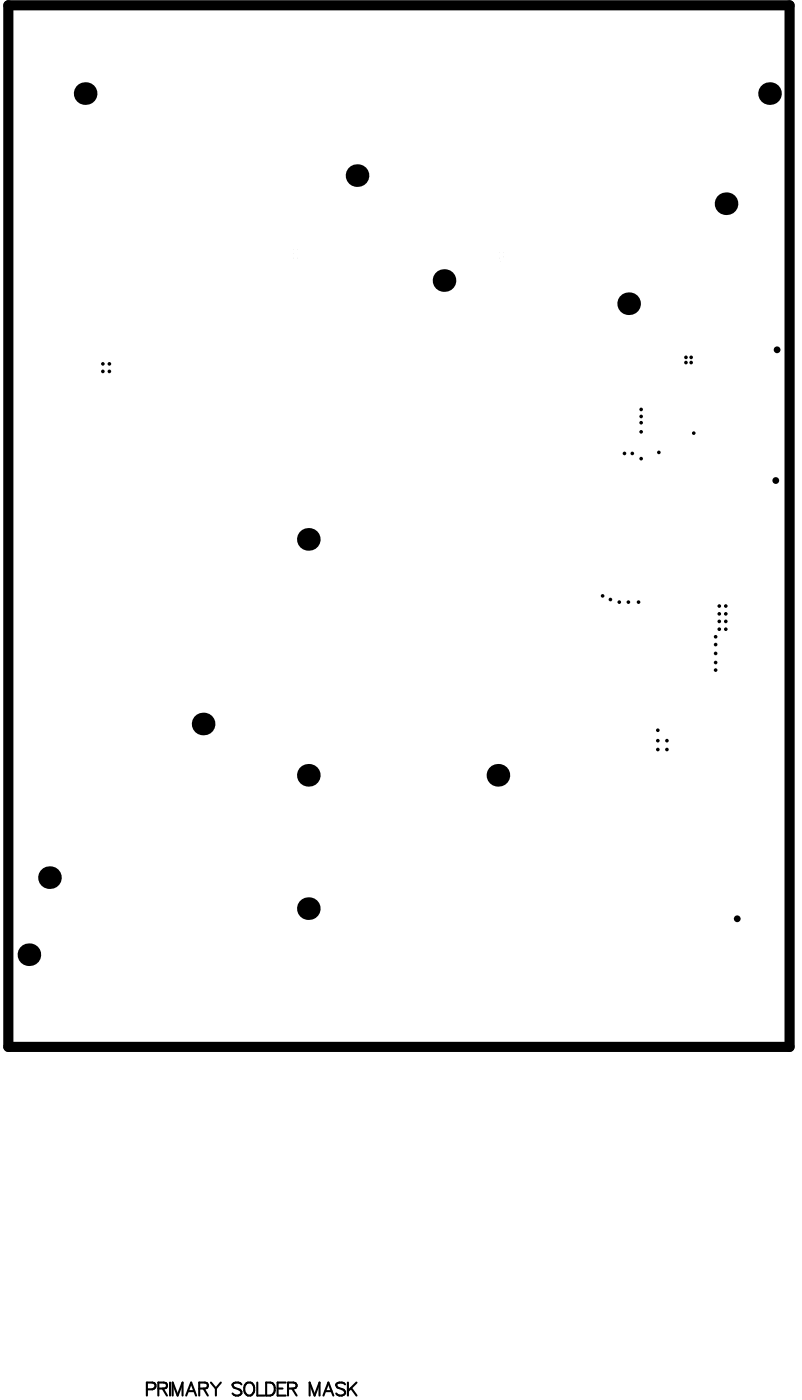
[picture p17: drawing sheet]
<svg xmlns="http://www.w3.org/2000/svg" width="130mm" height="227mm" viewBox="0 0 130 227" stroke-linecap="round" stroke-linejoin="round" font-family="sans-serif">
<path d="M1.3 .9h126.5v168.7h-126.5z" fill="none" stroke="#5a5a5a" stroke-width=".42"/>
<path d="M1.3 .9h126.5v168.7h-126.5z" fill="none" stroke="#000" stroke-width="1.6"/>
<g fill="none" stroke="#000" stroke-width=".34">
<path d="M23.8 225.1h.9a.56 .56 0 0 0 .5-.4 .56 .56 0 0 0-.2-.6l-1.2-.1v2.1M25.6 225l1.3-.1a.54 .54 0 0 0 0-.8l-1.3-.1v2.1M26.3 225l.7 1.1M27.5 224v2.1M27.9 226.1v-2.1l.8 2.1 .9-2.1v2.1M30.1 226.1l.8-2.1 .8 2.1M30.5 225.4h.9M32.2 225l1.3-.1a.54 .54 0 0 0 0-.8l-1.3-.1v2.1M33 225l.6 1.1M34.1 224l.8 1M34.9 225v1.1M35.7 224l-.8 1"/>
<path d="M39.1 224.3a.83 .83 0 0 0-1.5 .2l.3 .3 .8 .3a.52 .52 0 0 1 .2 .9 .9 .9 0 0 1-1.3-.2M39.9 224.1a.99 .99 0 0 1 1.1 .3 .99 .99 0 0 1 .1 1.2 .78 .78 0 0 1-.9 .5 .78 .78 0 0 1-.7-.8 1.2 1.2 0 0 1 .4-1.2zM41.6 224v2.1h1.2M43.1 224h.7a1.07 1.07 0 0 1 .5 1.8l-.2 .2-.3 .1h-.7zM44.9 225h.8M46.2 224h-1.3v2.1h1.3M46.6 225l1.2-.1a.47 .47 0 0 0 0-.8l-1.2-.1v2.1M47.3 225l.7 1.1M50.1 226.1v-2.1l.8 2.1 .8-2.1v2.1M52.4 226.1l.8-2.1 .8 2.1M52.7 225.4h1M55.9 224.3a.83 .83 0 0 0-1.5 .2l.2 .3 .8 .3a.52 .52 0 0 1 .2 .9 .9 .9 0 0 1-1.2-.2"/>
<path d="M56.3 224v2.1M56.8 224.9l.9 1.2M57.7 224l-1.4 1.4"/>
</g>
<g fill="#000">
<circle cx="13.8" cy="15.2" r="1.83"/>
<circle cx="124.6" cy="15.2" r="1.83"/>
<circle cx="57.8" cy="28.5" r="1.83"/>
<circle cx="117.5" cy="33" r="1.83"/>
<circle cx="16.7" cy="59" r=".3"/>
<circle cx="17.7" cy="59" r=".3"/>
<circle cx="47.5" cy="41.1" r=".02"/>
<circle cx="47.5" cy="40.5" r=".02"/>
<circle cx="47.5" cy="41.8" r=".02"/>
<circle cx="48.2" cy="40.5" r=".02"/>
<circle cx="48.2" cy="41.8" r=".02"/>
<circle cx="71.9" cy="45.5" r="1.83"/>
<circle cx="80.9" cy="41.8" r=".02"/>
<circle cx="80.9" cy="41" r=".02"/>
<circle cx="81" cy="42.3" r=".02"/>
<circle cx="81.5" cy="41.6" r=".02"/>
<circle cx="81.5" cy="41" r=".02"/>
<circle cx="101.8" cy="49.2" r="1.83"/>
<circle cx="111" cy="57.9" r=".3"/>
<circle cx="111" cy="58.7" r=".3"/>
<circle cx="111.9" cy="57.9" r=".3"/>
<circle cx="111.9" cy="58.7" r=".3"/>
<circle cx="125.8" cy="56.7" r=".55"/>
<circle cx="16.7" cy="60.2" r=".3"/>
<circle cx="17.7" cy="60.2" r=".3"/>
<circle cx="101.1" cy="73.5" r=".3"/>
<circle cx="102.4" cy="73.5" r=".3"/>
<circle cx="103.8" cy="70" r=".3"/>
<circle cx="103.8" cy="68.5" r=".3"/>
<circle cx="103.8" cy="66.3" r=".3"/>
<circle cx="103.8" cy="74.3" r=".3"/>
<circle cx="103.8" cy="67.5" r=".3"/>
<circle cx="106.7" cy="73.3" r=".3"/>
<circle cx="112.3" cy="70.2" r=".3"/>
<circle cx="125.6" cy="77.9" r=".55"/>
<circle cx="49.9" cy="87.4" r="1.83"/>
<circle cx="97.5" cy="96.5" r=".3"/>
<circle cx="98.8" cy="97.1" r=".3"/>
<circle cx="100.2" cy="97.6" r=".3"/>
<circle cx="101.7" cy="97.6" r=".3"/>
<circle cx="103.4" cy="97.6" r=".3"/>
<circle cx="116.4" cy="99.5" r=".3"/>
<circle cx="116.4" cy="98.2" r=".3"/>
<circle cx="117.5" cy="99.5" r=".3"/>
<circle cx="117.5" cy="98.2" r=".3"/>
<circle cx="32.9" cy="117.3" r="1.83"/>
<circle cx="106.5" cy="118.3" r=".3"/>
<circle cx="115.8" cy="104.4" r=".3"/>
<circle cx="115.8" cy="108.6" r=".3"/>
<circle cx="115.8" cy="105.9" r=".3"/>
<circle cx="115.8" cy="107.3" r=".3"/>
<circle cx="115.8" cy="103.2" r=".3"/>
<circle cx="116.4" cy="101.9" r=".3"/>
<circle cx="116.4" cy="100.7" r=".3"/>
<circle cx="117.5" cy="101.9" r=".3"/>
<circle cx="117.5" cy="100.7" r=".3"/>
<circle cx="49.9" cy="125.6" r="1.83"/>
<circle cx="80.6" cy="125.6" r="1.83"/>
<circle cx="106.5" cy="121.4" r=".3"/>
<circle cx="106.5" cy="120" r=".3"/>
<circle cx="108" cy="121.4" r=".3"/>
<circle cx="108" cy="120" r=".3"/>
<circle cx="4.7" cy="154.7" r="1.83"/>
<circle cx="8" cy="142.2" r="1.83"/>
<circle cx="49.9" cy="147.2" r="1.83"/>
<circle cx="119.3" cy="148.9" r=".55"/>
</g>
</svg>
